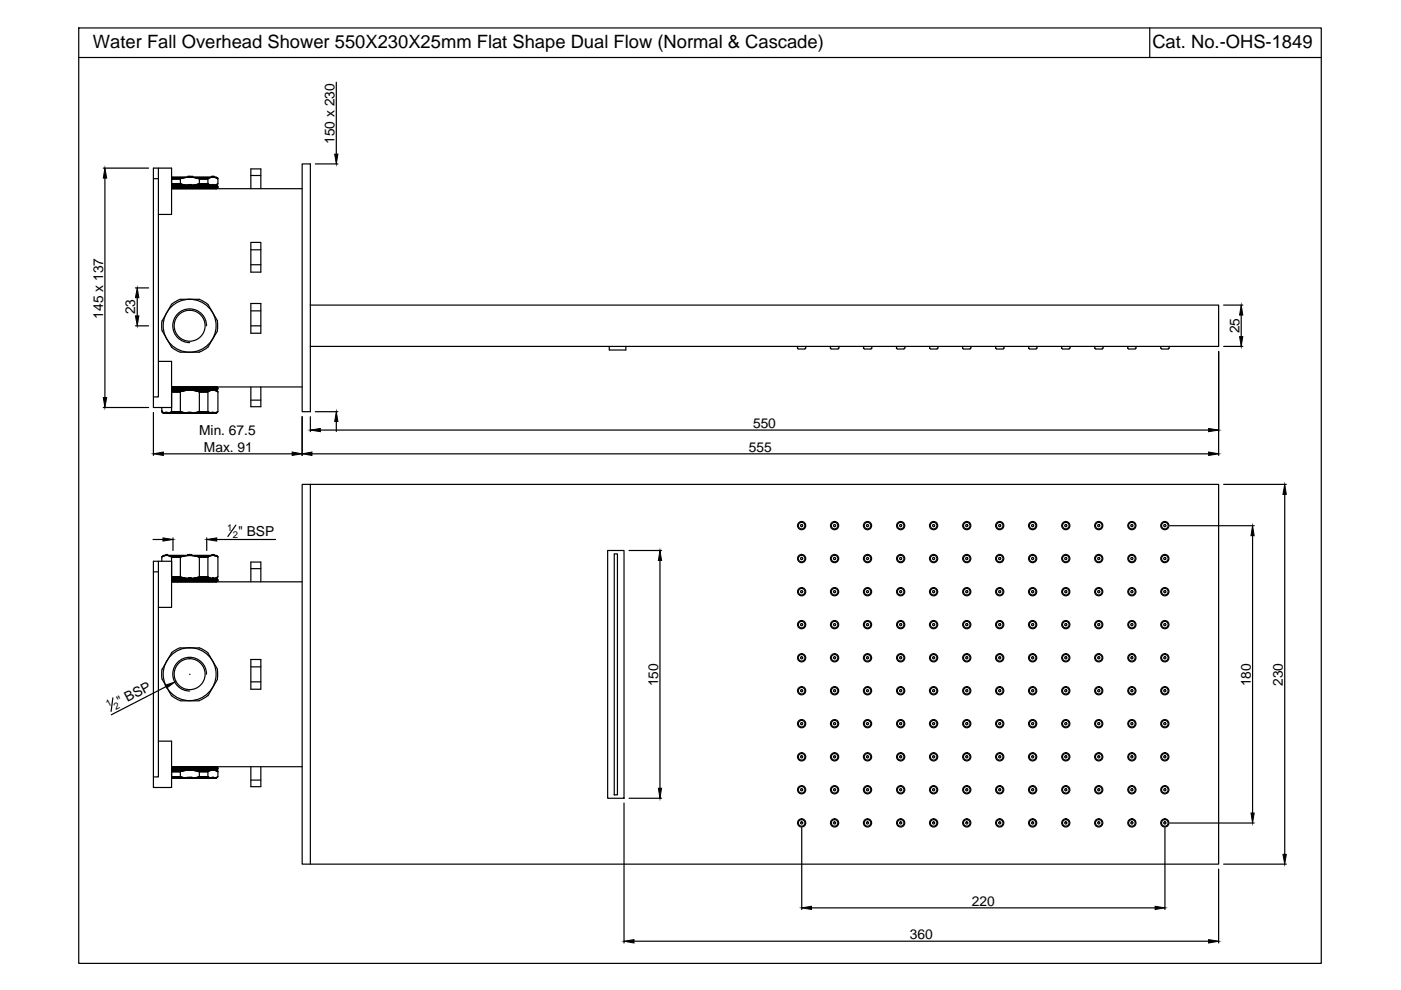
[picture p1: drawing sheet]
<svg xmlns="http://www.w3.org/2000/svg" width="297mm" height="210mm" viewBox="0 0 297 210" stroke-linecap="round" stroke-linejoin="round" font-family="sans-serif">
<defs><g id="words">
<g font-size="3.9">
<text x="19.7" y="10.2">Water Fall Overhead Shower 550X230X25mm Flat Shape Dual Flow (Normal &amp; Cascade)</text>
<text x="244.3" y="10.2">Cat. No.-OHS-1849</text>
</g>
<g font-size="2.9">
<text x="70.9" y="30.5" transform="rotate(-90 70.9 30.5)">150 x 230</text>
<text x="21.9" y="67.6" transform="rotate(-90 21.9 67.6)">145 x 137</text>
<text x="28.7" y="66.7" transform="rotate(-90 28.7 66.7)">23</text>
<text x="262.8" y="70.7" transform="rotate(-90 262.8 70.7)">25</text>
<text x="42.2" y="92.3">Min. 67.5</text>
<text x="43.2" y="95.8">Max. 91</text>
<text x="158.8" y="95.8">555</text>
<text x="159.7" y="90.8">550</text>
<text x="50.5" y="113.6">&quot; BSP</text>
<text x="25.4" y="149.7" transform="rotate(-27 25.4 149.7)">&quot; BSP</text>
<text x="139.5" y="145.5" transform="rotate(-90 139.5 145.5)">150</text>
<text x="265.2" y="145.5" transform="rotate(-90 265.2 145.5)">180</text>
<text x="272" y="145.4" transform="rotate(-90 272 145.4)">230</text>
<text x="206.1" y="192.1">220</text>
<text x="192.9" y="199.2">360</text>
</g>
<g font-size="2">
<text x="48.1" y="112.5">1</text>
<text x="49.4" y="114">2</text>
<text x="22.8" y="149.9" transform="rotate(-27 22.8 149.9)">1</text>
<text x="24.6" y="150.6" transform="rotate(-27 24.6 150.6)">2</text>
</g>
</g></defs>
<!-- layer: 0 -->
<g fill="none" stroke="#000" stroke-width=".25">
<path d="M16.7 5.9h263.4v198.4h-263.4zM16.7 12.2h263.4M71.3 17.4v15.3M243.8 5.9v6.3M21.9 35.6h9.6M22.2 37.8v46.5M32.5 37.9h1.1M33.6 35.6v48.6h-1.1M36.4 37.6h9.5M36.4 38.9h.1M36.5 37.6h-.1M36.5 39l-.1 .1"/>
<path d="M36.5 39.3l-.1 .1 .4-.4-.4 .3h9.5M36.5 37.6l-.1 .1M36.6 37.6l-.2 .2M36.6 39l-.2 .2 .3-.2M36.7 39.3l-.3 .3M36.7 37.6l-.3 .3M36.8 37.6l-.4 .3M36.8 39.3l-.4 .5M36.8 37.6l-.3 .3M36.8 39l-.3 .3M36.9 37.6l-.4 .3M37 39l-.6 .5"/>
<path d="M37 37.9l.4-.3-.3 .3M37 37.6l-.4 .3M37.1 39l-.7 .7M37.1 39.3l-.7 .7h27.7M37.1 37.6l-.4 .3M37.1 37.6l-.3 .3M37.2 39l-.4 .3M37.2 39l-.8 .8 .6-.5M37.2 39.3l-.7 .7M37.2 37.6l-.4 .3M37.3 37.6l-.4 .3M37.3 39l-.4 .3"/>
<path d="M37.4 39l-1 1M37.4 39.3l-.8 .7M37.4 39.3l-.7 .7M37.4 37.9l.4-.3-.3 .3M37.4 39l-.3 .3M37.5 39l-1 1M37.5 37.6l-.4 .3M37.5 37.6l-.3 .3M37.6 37.6l-.4 .3M37.6 39l-.4 .3M37.6 39.3l.4-.3-1 1M37.6 39l-1 1"/>
<path d="M37.6 39.3l-.7 .7M37.7 37.6l-.4 .3M37.8 39.3l-.7 .7M37.8 39l-.4 .3M37.9 39l-1.1 1M37.9 39l-1 1M37.9 37.6l-.4 .3M37.9 37.6l-.3 .3M38 39.3l-.7 .7M38 37.6l-.4 .3M38.1 37.6l-.4 .3M38.1 39l-.4 .3"/>
<path d="M38.2 39l-1.1 1 .8-.7M38.2 39.3l-.8 .7M38.2 37.6l-.4 .3M38.2 37.6l-.3 .3M38.2 39.3l.2-.3-1 1M38.2 39.3l-.7 .7M38.2 38.9l1.1 .3 1.2 .1 1.7-.4M38.2 37.9h-1.8v1.1h1.8M38.2 37.9v1.1M38.2 39l-.3 .3M38.3 37.6l-.4 .3M38.3 39l-1 1"/>
<path d="M38.4 37.6l-.4 .3M38.5 37.6l-.4 .3M38.5 37.6l-.3 .3M38.5 39.1l-.3 .2M38.5 39.1l-.9 .9 .7-.7M38.6 37.8l.3-.2-.2 .2M38.6 39.1l-.9 .9M38.6 39.3l-.7 .7M38.6 37.6l-.4 .3M38.6 37.6l-.3 .3M38.7 39.1l-1 .9M38.7 37.6l-.3 .2"/>
<path d="M38.7 39.1l-.9 .9M38.7 39.3l-.7 .7M38.7 37.6l-.2 .2M38.7 39.3l.1-.1-.9 .8M38.7 39.1l-.2 .2M38.8 39.3l-.7 .7M38.9 39.3l.2-.1-.8 .8M39 39.2l-.9 .8M39 37.6l-.3 .2M39 39.2l-.8 .8 .8-.7M39 37.6l-.2 .1M39.1 37.6l-.2 .1"/>
<path d="M39.1 39.3l-.7 .7M39.1 39.2l-.1 .1M39.2 37.7l.1-.1-.1 .1M39.2 37.6l-.2 .1M39.2 39.3l-.7 .7M39.3 39.3l-.8 .7M39.3 39.3l-.7 .7 .8-.7M39.3 39.2v.1M39.4 37.6h-.1M39.4 37.6h.1M39.4 39.3h-.1M39.5 39.3l-.8 .7"/>
<path d="M39.5 39.3l-.7 .7M39.5 37.6h-.1M39.6 37.6h-.1M39.6 39.3l-.7 .7M39.6 39.3h.1M39.7 39.3h.1M39.7 39.3l-.7 .7M39.8 39.3l-.8 .7M39.8 39.3h-.1M39.8 37.6h.1M39.8 39.3l-.7 .7M39.8 39.3h.1"/>
<path d="M39.9 39.3l-.7 .7M39.9 37.6h.1M39.9 39.3h.1M40 37.6h.1M40 39.3h.1M40 39.3l-.7 .7M40.1 37.6h.1M40.1 39.3l-.8 .7M40.1 39.3h.1M40.1 39.3l-.7 .7M40.2 37.6h.1M40.2 39.3l-.7 .7"/>
<path d="M40.2 39.3h.1M40.2 39.3l-.6 .7M40.3 39.3h.1M40.3 39.3l-.7 .7M40.3 37.6h.1M40.4 39.3l-.7 .7 .7-.7M40.4 39.3h.1M40.4 37.6h.1M40.5 39.3l-.7 .7M40.5 37.6h.1M40.5 39.3h.1M40.6 39.3l-.8 .7"/>
<path d="M40.6 39.3l-.7 .7M40.6 37.6h.1M40.6 39.3h.1M40.7 39.3h.1M40.7 39.3l-.7 .7M40.7 37.6h.1M40.8 39.3h.1M40.9 39.3l-.8 .7 .7-.7M40.9 37.6h.1M41 39.3l-.8 .7M41 37.6h.1M41 39.3l-.7 .7"/>
<path d="M41.1 39.2l-.7 .8M41.1 39.3l-.7 .7M41.1 37.6h-.1M41.2 37.6h-.1M41.2 39.2l-.1 .1M41.2 39.2l-.7 .8M41.2 39.3l-.7 .7M41.3 37.7l.1-.1-.1 .1M41.3 37.6h-.1M41.3 39.2l-.1 .1M41.4 39.2l-.8 .8M41.4 39.3l-.7 .7"/>
<path d="M41.4 39.3l-.7 .7 .8-.7M41.5 39.2l-.2 .1M41.5 37.6l-.1 .1M41.5 39.2l-.1 .1M41.6 37.6l-.1 .1M41.6 39.2l-.1 .1M41.7 37.6l-.2 .1M41.7 37.6v.2M41.8 39.1l-.9 .9M41.8 39.3l-.7 .7M41.8 39.3l-.6 .7 .7-.7M41.9 39.1l-.9 .9"/>
<path d="M42 39.1l-1 .9M42 37.6l-.3 .2M42.1 37.6l-.3 .2M42.1 39l-.3 .3M42.1 37.6l-.2 .2M42.1 39.3l.3-.3-1 1M42.2 39.3l-.7 .7M42.2 37.6l-.3 .2M42.2 37.6l-.2 .2M42.3 37.9h1.8v1.1M42.3 37.9v1.1M42.3 39h1.8"/>
<path d="M42.3 39l-.4 .3M42.3 39l-1 1M42.3 39.3l-.7 .7 .7-.7M42.3 37.6l-.3 .2 .3-.2M42.4 39l-1.1 1M42.4 37.6l-.3 .3M42.5 37.9l.4-.3-.3 .3M42.5 37.6l-.4 .3M42.5 37.6l-.3 .3-1.7-.3h-1.2l-1.1 .3M42.6 39l-1.1 1M42.6 39.3l-.7 .7M42.6 37.6l-.3 .3"/>
<path d="M42.7 39.3l.4-.3-1 1M42.7 39l-1 1M42.7 39.3l-.7 .7M42.8 37.6l-.4 .3M42.8 39l-1 1M42.9 39l-1.1 1M42.9 39.3l-.8 .7M42.9 39l-.3 .3M43 39l-1 1M43 37.6l-.4 .3M43 37.6l-.3 .3M43.1 37.6l-.4 .3"/>
<path d="M43.2 37.6l-.4 .3M43.2 39.3l.3-.3-1.1 1M43.2 37.6l-.3 .3M43.2 39l-.4 .3M43.2 39.3l-.7 .7M43.3 37.9l.4-.3-.3 .3M43.3 39l-1.1 1 .8-.7M43.3 37.6l-.4 .3M43.4 39l-1.1 1M43.4 37.6l-.3 .3M43.5 37.6l-.3 .3M43.6 37.6l-.4 .3"/>
<path d="M43.6 39l-1 1M43.7 39l-1.1 1 .8-.7M43.7 39.3l-.8 .7M43.7 39l-.3 .3M43.8 39l-1 1M43.8 39.3l-.7 .7M43.8 37.6l-.4 .3M43.8 37.6l-.3 .3 .4-.3M44 37.6l-.4 .3M44 39l-.4 .3M44.1 38.9a1.76 1.76 0 0 0 2.1 0M44.1 39l-1.1 1"/>
<path d="M44.1 37.6l-.4 .3M44.1 39l-.9 1M44.2 39l-1 1M44.2 37.6l-.3 .3 .4-.3M44.2 39.1l-.9 .9 .8-.7M44.2 39.3l-.7 .7M44.3 39.1l-.3 .2M44.3 39.1l-.9 .9M44.3 37.6l-.3 .3M44.4 37.6l-.4 .3M44.4 39.2l-.2 .1M44.4 39.2l-.8 .8"/>
<path d="M44.5 39.2l-.9 .8M44.5 39.3l-.8 .7M44.5 37.6l-.4 .3M44.5 37.6l-.2 .2M44.5 39.2l-.8 .8M44.6 39.2l-.8 .8M44.6 39.3l-.7 .7M44.6 37.6l-.2 .1M44.6 37.6h.1M44.6 37.6l-.1 .1M44.6 39.2l-.1 .1M44.7 39.2l-.7 .8"/>
<path d="M44.7 39.3l-.7 .7M44.8 37.6h.1M44.8 39.3l-.7 .7 .7-.7M44.9 39.3l-.7 .7M44.9 37.6h.1M44.9 39.3h.1M44.9 39.3l-.6 .7M45 37.6h.1M45 39.3l-.7 .7M45.1 37.6h.1M45.1 39.3h.1M45.1 39.3l-.7 .7"/>
<path d="M45.2 39.3h.1M45.2 39.3l-.7 .7 .8-.7M45.3 37.6h.1M45.3 39.3h.1M45.3 39.3l-.7 .7M45.4 39.3l-.7 .7M45.4 37.6h.1M45.4 39.3h.1M45.5 39.3l-.7 .7M45.6 39.2v.1M45.7 37.6h-.2M45.7 39.2l-.8 .8"/>
<path d="M45.7 37.6h.1M45.8 39.2l-.9 .8 .7-.7M45.8 39.3l-.7 .7M45.8 37.7h.1M45.8 39.3a.36 .36 0 0 1 .4 .3 .36 .36 0 0 1-.4 .4l.4-.3-.4 .3M45.9 37.6l.3 .3v1.1l-1 1M45.9 37.6l-.2 .1M45.9 39.3l-.7 .7M45.9 37.7h.1M46 37.7l-.1 .1M46 39.3l-.7 .7M46 37.8h.1"/>
<path d="M46 39.1l-.9 .9M46 39.4l-.6 .6M46.1 37.8h.1M46.1 39.5l-.5 .5 .6-.5M46.2 37.9h.1M46.2 39.5l-.5 .5M46.2 37.8l-.1 .1M46.2 37.9a1.76 1.76 0 0 0-2.1 0M46.2 39.6l-.5 .4M46.2 39.8l-.3 .2M53.2 37.2h2.1M66.9 34.8h4.7"/>
<path d="M33.6 45.5h2.8v-9.9h-3.9v50.8h3.9M42.8 40l1.1-1-1 1M45.4 40l.7-.6-.6 .6M53.2 51.4h2.1v6.3h-2.1zM53.2 40v-4.2h2.1v4.2M53.2 56.1h2.1M53.2 53h2.1M28.7 69.1h2.8M28.7 61h2.8M29.1 63.1v3.9M33.6 76.6h2.8v10.7M34.4 68v2.1"/>
<path d="M34.4 70.1l2 3.5 1.8 1.1h4.1l1.8-1.1M43.8 69.1a3.6 3.6 0 0 0-3.6-3.6 3.6 3.6 0 0 0-3.6 3.6 3.6 3.6 0 0 0 3.6 3.5M44.1 64.5l-1.8-1h-4.1l-1.8 1-2 3.5M44.1 64.5l2 3.5M46.1 68v2.1M46.1 70.1l-2 3.5M53.2 64.3h2.1v6.4h-2.1zM53.2 69.1h2.1M53.2 65.9h2.1M65.8 64.7h192.6v8.7h-192.6zM65.8 64.7v-29.9h-1.7v52.5h1.7v-13.9M129.2 73.4v.8h3.5v-.8"/>
<path d="M169.1 73.8l.1 .2M169.1 73.4v.4M169.3 74h1.4M170.8 73.4v.4l-.2 .2M176 73.8l.2 .2M176.1 73.4v.4M176.2 74h1.5M177.9 73.4v.4l-.2 .2M183.1 73.8l.2 .2M183.1 73.4v.4M183.3 74h1.4M184.8 73.4v.4l-.1 .2"/>
<path d="M190 73.8l.2 .2M190.1 73.4v.4M190.3 74h1.4M191.8 73.8l-.2 .2M191.9 73.4v.4M197.1 73.8l.2 .2M197.1 73.4v.4M197.3 74h1.4M198.9 73.4v.4l-.2 .2M204.1 73.8l.2 .2M204.1 73.4v.4M204.3 74h1.4"/>
<path d="M205.8 73.4v.4l-.2 .2M211.1 73.4v.4l.2 .2M211.3 74h1.4M212.9 73.4v.4l-.2 .2M218.1 73.8l.2 .2M218.1 73.4v.4M218.3 74h1.4M219.9 73.4v.4l-.2 .2M225.1 73.8l.1 .2M225.1 73.4v.4M225.3 74h1.4M226.9 73.4l-.3 .6"/>
<path d="M232.1 73.4v.4l.2 .2M232.3 74h1.4M233.9 73.4v.4l-.2 .2M239.1 73.8l.2 .2M239.1 73.4v.4M239.3 74h1.4M240.8 73.4v.4l-.1 .2M246.1 73.4v.4l.2 .2M246.3 74h1.4M247.9 73.4v.4l-.2 .2M258.4 74.5v22.1M259.4 73.4h4.1"/>
<path d="M259.4 64.7h4.1M263.2 66.8v4.6M21.9 86.4h9.6M32.5 87.5v9.1M34.3 87.2a1.76 1.76 0 0 0 2.1 0M34.3 87.3h.1M34.3 86.4v.9M34.4 87.4h.1M34.5 87.4v.1M34.6 87.5v.1M34.6 87.5h-.1M34.6 96.2h27.3"/>
<path d="M34.7 87.5l-.1 .1 .2-.1M34.9 87.5l-.1 .1M34.9 87.6h.1M35 87.6h-.1M35 87.6h.1M35.1 87.6h.1M35.2 87.6h.1M35.3 87.6h.1M35.4 87.6h.1M35.5 87.6h.1M35.6 87.6h.1M35.7 87.6h.1"/>
<path d="M35.9 87.5l-.2 .1M36 87.5l-.1 .1M36.1 87.5l-.2 .1M36.2 87.4l-.2 .2M36.4 82h27.7M36.4 87.3l-.4 .3M36.4 87.3h1.8M36.4 83.1h1.8M36.4 82.4l.4-.4-.4 .5M36.4 82.7l.8-.7-.8 .8M36.5 82h.1M36.5 87.3l-.4 .3"/>
<path d="M36.5 82.7l-.1 .2M36.5 82l-.1 .2M36.6 82.7l-.2 .2M36.6 87.3l-.4 .3M36.6 87.3l-.3 .3M36.6 82l-.2 .3M36.7 82l-.3 .3M36.7 87.3l-.4 .3M36.8 87.3l-.4 .3M36.8 87.3l-.3 .3M36.9 87.3l-.4 .3 .4-.3M36.9 82l-.5 .5"/>
<path d="M36.9 82.7l.7-.7-1.1 1.1M36.9 82l-.5 .6M37 87.3l-.3 .3M37 82l-.6 .6M37.1 82l-.7 .8 9.5-.1M37.1 87.3l-.4 .3M37.2 87.3l-.4 .3M37.3 87.3l-.4 .3M37.3 82l-.8 .7M37.4 82l-1 1.1M37.4 82.7l-.4 .4M37.4 82.7l-.3 .4"/>
<path d="M37.4 87.3l-.4 .3M37.4 87.3l-.3 .3M37.4 82l-.7 .7M37.5 82l-.7 .7M37.5 87.3l-.4 .3M37.6 87.3l-.4 .3M37.6 87.3l-.3 .3M37.7 82l-1.1 1.1M37.7 87.3l-.3 .3 .3-.3M37.7 82l-1 1.1M37.8 82l-1 1.1 1.1-1.1M37.9 87.3l-.4 .3"/>
<path d="M37.9 82.7l.8-.7-1.1 1.1zM37.9 82l-1 1.1M38 82l-1.1 1.1M38 87.3l-.4 .3M38.1 87.3l-.4 .3M38.1 82l-.7 .7M38.1 87.3l-.3 .3 .4-.3M38.2 87.2l1.1 .3 1.2 .1 1.7-.4M38.2 83.1v4.2M38.2 82l-1.1 1.1 .4-.4M38.3 82l-1 1.1M38.3 87.3l-.4 .3"/>
<path d="M38.3 87.3l-.3 .3M38.4 82l-1.1 1.1M38.4 87.3l-.3 .3M38.4 82.7l.6-.7-1.1 1.1M38.4 82.7l-.3 .4M38.4 87.3l-.2 .3M38.4 82l-.7 .7M38.5 82.7l-.4 .4M38.5 82l-1.1 1.1M38.5 87.4l-.3 .2M38.5 82l-1 1.1M38.5 82.7l-.3 .4"/>
<path d="M38.6 87.4l-.3 .2M38.6 87.4l-.2 .2M38.6 87.6l.2-.1-.1 .1M38.7 87.4l-.2 .2M38.7 82l-1 1.1M38.7 87.5l-.1 .1M38.8 82l-1.1 1.1M38.9 82l-1.1 1.1M38.9 82.9l.8-.9-.9 .9M38.9 82l-1 1.1M38.9 87.5l-.2 .1M39 87.5l-.2 .1 .2-.1"/>
<path d="M39 82l-.7 .7M39.1 87.5l-.1 .1M39.1 82.7l-.1 .1M39.2 87.5l-.1 .1M39.2 82l-.7 .7M39.2 82l-1 1.1 1.1-.3 1.2-.1 1.7 .4 1-1.1M39.3 87.5l-.1 .1M39.3 82l-.7 .7M39.3 82l-1 1.1M39.3 82.8l.8-.8-.7 .8M39.3 87.5v.1M39.4 82l-.9 1"/>
<path d="M39.4 87.6h-.1M39.5 82l-1 1M39.5 87.6h-.1M39.6 82l-1 1M39.6 87.6h-.1M39.6 82l-.9 .9M39.6 87.6h.1M39.7 82.7v.1M39.7 87.6h-.1M39.8 87.6h.1M39.8 82.7v.1M39.8 82l-.8 .9"/>
<path d="M39.9 87.6h.1M39.9 82l-.8 .8M39.9 82.7h.1M40 82l-.8 .8M40 82.7h.1M40 87.6h.1M40 82l-.7 .8M40.1 82.7h.1M40.1 87.6h.1M40.2 82.7h.1M40.2 87.6h.1M40.2 82l-.7 .7"/>
<path d="M40.3 82.7h.1M40.3 82l-.7 .7M40.3 87.6h.1M40.4 82l-.8 .8M40.4 82.7h.1M40.4 82l-.7 .7M40.4 87.6h.1M40.4 82.7l.8-.7-.7 .7M40.5 87.6h.1M40.5 82l-.7 .7M40.5 82l-.7 .8M40.6 82.7h.1"/>
<path d="M40.6 87.6h.1M40.6 82l-.7 .7M40.7 82l-.8 .7M40.7 87.6h.1M40.7 82l-.7 .7M40.7 82.7v.1M40.8 82l-.7 .7M40.8 87.6h-.1M40.8 87.6h.1M40.9 82.7v.1M40.9 82.7l.7-.7-.7 .8M40.9 82l-.7 .7"/>
<path d="M40.9 87.6h.1M41 82l-.7 .7M41 87.6h.1M41.1 82l-.7 .7M41.1 87.6h-.1M41.2 87.5l-.1 .1M41.2 87.5v.1M41.3 82l-.7 .7M41.3 82l-.7 .8M41.3 87.5l-.1 .1M41.4 87.5l-.1 .1M41.4 82l-.7 .7"/>
<path d="M41.5 82l-.8 .7M41.5 82l-.7 .8M41.5 82.7v.1M41.6 87.5l-.2 .1M41.7 87.5l-.2 .1M41.7 82l-.7 .7M41.8 82l-.8 .8M41.8 82.9l.8-.9-.8 .9M41.8 87.5l-.3 .1M41.8 82l-.7 .8M41.8 87.4l-.2 .2M41.9 82l-.8 .8"/>
<path d="M41.9 87.4l-.2 .2M42 82l-.8 .8M42.1 83l1-1-1 1M42.1 87.3l-.3 .3M42.1 82l-.7 .7M42.1 82l-.8 .8M42.2 87.3l-.4 .3M42.3 83.1h1.8v4.2M42.3 83.1v4.2M42.3 82l-.9 .8M42.3 87.3l-.4 .3M42.3 87.3h1.8"/>
<path d="M42.3 82l-.8 .8M42.3 87.6l.3-.3-.3 .3M42.3 87.3l-.3 .3M42.4 82l-.9 .9M42.4 87.3l-.3 .3M42.4 82l-.8 .9 .9-.9M42.5 87.3l-.4 .3M42.5 87.3l-.3 .3M42.6 82l-.9 .9M42.6 87.3l-.4 .3M42.8 87.3l-.4 .3 .4-.3M42.8 82l-.7 .7"/>
<path d="M42.8 82l-.9 1M42.9 82l-.7 .7M42.9 82l-.9 1M42.9 87.3l-.3 .3M43 82l-.9 1M43 87.3l-.4 .3M43.1 87.3l-.4 .3M43.1 82.7l.8-.7-.7 .7M43.2 82.7l-.4 .4M43.2 87.3l-.4 .3M43.2 82l-1 1.1M43.2 87.3l-.3 .3 .4-.3-.3 .3"/>
<path d="M43.3 82l-1 1.1M43.4 82l-.7 .7M43.4 87.3l-.4 .3M43.4 82l-1.1 1.1M43.4 83.1l1.1-1.1-1 1.1M43.4 87.3l-.3 .3M43.5 82l-1.1 1.1M43.5 82.7l-.3 .4M43.5 87.3l-.3 .3M43.6 82l-1.1 1.1M43.6 82l-1 1.1M43.6 87.3l-.4 .3"/>
<path d="M43.7 82l-1.1 1.1 1.1-1.1M43.7 87.3l-.3 .3M43.8 87.6l.4-.3-.3 .3M43.8 87.3l-.4 .3M43.9 87.3l-.4 .3M44 82.7l-.4 .4M44 87.3l-.4 .3M44 82l-1.1 1.1M44 87.3l-.3 .3 .4-.3M44 82l-1 1.1M44.1 87.2a1.76 1.76 0 0 0 2.1 0M44.1 87.6l.2-.2-.1 .2"/>
<path d="M44.1 82l-1 1.1M44.1 87.3l-.3 .3M44.2 82l-.7 .7M44.2 87.4l-.2 .2M44.3 87.4l-.3 .2M44.3 82l-.8 .7M44.3 82l-1.1 1.1M44.3 82.7l.6-.7-1.1 1.1M44.3 82.7l-.3 .4M44.4 82l-1.1 1.1M44.4 87.5l-.2 .1M44.4 82l-1 1.1"/>
<path d="M44.4 87.5l-.1 .1 .2-.1M44.5 87.5l-.1 .1M44.5 87.5v.1M44.6 87.5l-.1 .1M44.6 87.5v.1M44.7 82l-1.1 1.1M44.7 82l-1 1.1M44.7 82.7l-.1 .1M44.8 82.7l-.1 .1M44.8 82l-1.1 1.1M44.8 87.6h-.2M44.8 82l-.6 .7"/>
<path d="M44.8 87.6h.1M44.9 87.6h.1M44.9 82.7v.1M45 82.7h.1M45 87.6h.1M45.1 82l-.8 .7M45.1 82.7h.1M45.1 87.6h.1M45.1 82l-1.1 1.1M45.2 82l-1 1M45.2 82.7h.1M45.2 82l-.9 .9"/>
<path d="M45.3 82.7h.1M45.3 87.6h.1M45.3 82l-.8 .9M45.4 82l-.9 .8M45.4 87.6h.1M45.4 82.7v.1M45.4 82l-.7 .7M45.5 87.6h-.1M45.5 82l-.7 .7M45.5 82l-.7 .8M45.6 87.6h-.1M45.6 82l-.7 .7"/>
<path d="M45.6 87.5v.1M45.6 82l-.6 .7M45.7 87.5l-.1 .1M45.7 82l-.7 .7M45.8 82l-.7 .7M45.8 82a.36 .36 0 0 1 .4 .4 .36 .36 0 0 1-.4 .3M45.9 82.7l.3 .4v4.2l-.3 .3h-11.3l-.3-.3M45.9 82.8h-.1h.1M45.9 87.5l-.2 .1M45.9 82l-.8 .7M45.9 82.8v.1M45.9 82l-.7 .7"/>
<path d="M46 82.9h-.1M46 82.9h.1M46 82.1l-.6 .6M46.1 83h.1M46.1 82.1l-.7 .7M46.1 82.9l-.1 .1M46.1 82.1l-.6 .7M46.1 87.3l-.3 .3 .1-.2M46.2 82.2l-.6 .6M46.2 82.3l-.6 .5M46.2 83v.1M46.2 83.1h.1"/>
<path d="M46.2 82.5l-.2 .2M46.2 83.1a1.76 1.76 0 0 0-2.1 0M46.2 82.3l-.5 .5M46.2 82.4l-.5 .4M46.2 82.4l-.3 .3M53.2 82v4.2h2.1v-4.2M53.2 84.8h2.1M64.1 88.3v8.3M65.8 88.3v3.2M66.1 96.2h190.2M66.9 87.3h4.7M67.9 91.2h188.4"/>
<path d="M71.3 89.4v2.1M32.4 114.4h2.2M33.6 119v45.7h-1.1M34.3 118.1v.9M34.7 117.8l-.3 .3M34.8 117.9h.1M34.8 117.8l-.2 .1M35 117.8h-.1M35 117.8h.1M35.1 117.8h.1M35.2 117.8h.1M35.3 117.8h.1"/>
<path d="M35.4 117.8h.1M35.5 117.8h.1M35.6 117.8h.1M35.7 117.8h-.1M35.8 117.8h-.1M35.8 117.8h.1M35.8 117.9h.1M36 117.8l-.1 .1M36.1 117.8l-.1 .1M36.2 117.8l-.2 .1M36.2 117.8l-.1 .1M36.3 118l.2-.2-.2 .3"/>
<path d="M36.3 117.8l-.2 .1M36.3 117.8l-.1 .2 .2-.2M36.4 118.1v4.2M36.4 118.1h1.8M36.4 118.1a1.76 1.76 0 0 0-2.1 0M36.5 117.8l-.3 .2M36.6 117.8l-.3 .3M36.7 114v2.7M36.8 117.8l-.4 .3M36.8 117.8l-.3 .3M36.9 117.8l-.4 .3 .5-.3-.3 .3M37.1 117.8l-.4 .3"/>
<path d="M37.1 117.8l-.3 .3M37.2 117.8l-.4 .3M37.3 117.8l-.4 .3M37.4 117.8l-.4 .3M37.4 117.8l-.3 .3M37.5 117.8l-.3 .3M37.6 117.8l-.4 .3M37.6 117.8l-.3 .3M37.7 117.8l-.3 .3 .4-.3-.3 .3M37.9 117.8l-.4 .3M37.9 117.8l-.3 .3M38 117.8l-.4 .3"/>
<path d="M38.1 117.8l-.4 .3M38.2 117.8l-.4 .3M38.2 118.1v4.2M38.2 117.8l-.3 .3M38.3 117.8l-.3 .3 .4-.3M38.5 117.8l-.4 .3M38.6 117.8l-.4 .3M38.6 117.8l-.3 .3M38.7 118l.1-.2-.2 .2M38.7 117.8l-.3 .3M38.7 117.8l-.2 .2M39 117.8l-.3 .1"/>
<path d="M39 117.8l-.2 .1M39 117.8l-.1 .1M39.1 117.8l-.1 .1M39.1 117.9h.1M39.2 117.8l-.1 .1M39.4 117.8l-.1 .1M39.4 117.8h.1M39.5 117.8h-.1M39.6 117.8h-.1M39.8 117.8h-.2M39.8 117.8h.1M39.9 117.8h.1"/>
<path d="M40 117.8h.1M40.1 117.8h.1M40.2 117.8h.1M40.3 117.8h.1M40.4 117.8h.1M40.5 117.8h.1M40.6 117.8h.1M40.7 117.8h.1M40.9 117.8h-.1M40.9 117.8h.1M41 117.8h.1M41.1 117.8h-.1"/>
<path d="M41.2 117.8h-.1M41.2 117.8v.1l.1-.1M41.2 117.9h.1M41.5 117.8l-.1 .1M41.6 117.8l-.1 .1M41.7 117.8l-.2 .1M41.7 117.8l-.1 .1 .2-.1M41.9 117.8l-.2 .1M42 117.8l-.2 .2M42.1 117.8l-.3 .2M42.2 118.1l-1.1-.3h-1.2l-1.7 .3M42.3 118.1v4.2"/>
<path d="M42.3 118.1h1.8M42.4 117.8l-.5 .2M42.5 117.8l-.4 .3M42.5 117.8l-.3 .3M42.6 117.8l-.3 .3M42.7 117.8l-.4 .3M42.8 117.8l-.4 .3 .5-.3-.3 .3M42.9 118.1l.4-.3-.3 .3M43 117.8l-.4 .3M43.1 117.8l-.4 .3M43.2 117.8l-.4 .3M43.3 118.1l.4-.3-.3 .3"/>
<path d="M43.4 117.8l-.3 .3 .3-.3M43.5 117.8l-.3 .3M43.6 117.8l-.4 .3M43.7 118.1l.4-.3-.3 .3M43.8 117.8l-.4 .3M43.8 114v2.7M43.9 117.8l-.4 .3M44 117.8l-.4 .3M44 117.8l-.3 .3M44.1 118.1v4.2h-1.8M44.3 117.8l-.4 .3M44.3 117.8l-.3 .3"/>
<path d="M44.4 117.8l-.3 .3a1.76 1.76 0 0 1 2.1 0M44.5 117.8l-.4 .3M44.5 117.8l-.2 .2M44.6 117.8l-.2 .1M44.7 117.8l-.1 .1M44.8 117.8h.1M44.9 117.8h.1M45 117.8h.1M45.1 117.8h.1M45.3 117.8h.1M45.4 117.8h.1M45.5 117.8h.1"/>
<path d="M45.6 117.8h-.1M45.7 117.8l-.1 .1M45.8 117.8l-.1 .1M45.9 117.8h-11.3l-.3 .3M45.9 117.8l.3 .3v4.2l-.3 .4M45.9 117.8l-.1 .1 .1-.1M45.9 117.9h.1M45.9 114.4h12.5M46 117.9h-.1M46 118h.1M46 117.9v.1M46.1 118l.1 .1"/>
<path d="M46.2 118.1h.1M50 111.3l-1.7 2.4M65.8 102.7h192.6v80.5h-192.6zM65.8 102.7h-1.7v80.5h1.7M128.8 116.7h3.5v52.5h-3.5zM130.2 117.4h.7v51.1h-.7zM133.4 116.7h6.9M139.9 118.8v48.3M248 111.5h17.9M259.4 102.7h13.3M265.6 113.6v58.8M272.4 104.8v76.3"/>
<path d="M32.5 121.2h1.1M33.6 128.8h2.8v-9.8h-3.9v48h3.9v-9.9h-2.8M36.4 138.4l-2 3.5M36.4 122.7h9.5M36.4 122.3h1.8M36.4 122.3h.1M36.5 122.3l-.1 .1M36.5 123.4l1.1-1.1-1.1 1.1M36.5 122.3l-.1 .2M36.6 122.3l-.2 .3M36.6 122.7l-.2 .2M36.7 122.3l-.3 .3"/>
<path d="M36.8 122.3l-.4 .4zM36.8 122.7l-.4 .3M36.8 122.3l-.4 .5M37 122.3l-.6 .6M37.1 122.3l-.7 .7M37.2 122.3l-.8 .8 .8-.8M37.3 122.3l-.9 .9M37.4 122.3l-1 1M37.4 122.3l-1 1.1h27.7M37.4 123.4l1-1-.9 1M37.5 122.3l-1.1 1.1M37.7 122.3l-1.1 1.1"/>
<path d="M37.7 122.7l-.8 .7M37.7 122.3l-1 1.1M37.8 122.3l-1 1.1 1.1-1.1M37.9 122.3l-1 1.1M37.9 122.7l-.7 .7M38 122.3l-.4 .4M38.1 122.3l-1 1.1M38.2 122.3l-1.1 1.1M38.2 137.3l-1.8 1.1M38.2 122.3l1.1 .3h1.2l1.7-.3M38.2 137.4h4.1M38.2 122.3l-1 1.1"/>
<path d="M38.2 123.4l.8-.8-.7 .8M38.3 122.3l-1 1.1M38.4 122.4l-1 1M38.5 122.4l-.9 1 .9-1M38.5 123.4l.8-.8-.8 .8M38.6 122.4l-.9 1M38.6 122.7l-.7 .7M38.7 122.5l-1 .9M38.7 122.5l-.9 .9M38.7 123.4l.8-.8-.7 .8M38.7 122.5l-.8 .9M38.8 122.5l-.8 .9 .9-.9"/>
<path d="M39 122.5l-.9 .9M39 122.6l-.8 .8M39.2 122.6l-.8 .8M39.4 122.6l-.7 .8M39.6 122.6l-.8 .8M39.6 122.6l-.7 .8M39.7 122.6l-.7 .8M39.8 122.6l-.8 .8 .8-.8M39.8 122.6l-.6 .8M39.9 122.7h.1M39.9 122.7l-.7 .7M40 122.7h.1"/>
<path d="M40 122.7l-.7 .7M40.1 122.7h.1M40.1 122.7l-.8 .7M40.1 122.7l-.7 .7M40.1 122.7l-.6 .7 .7-.7M40.2 122.7h.1M40.3 122.7h.1M40.3 122.7l-.7 .7M40.4 122.7h.1M40.4 122.7l-.8 .7M40.4 122.7l-.7 .7M40.5 122.7h.1"/>
<path d="M40.5 122.7l-.7 .7M40.6 122.6l-.7 .8M40.7 122.6l-.7 .8M40.7 122.7l-.7 .7M40.7 122.6v.1M40.8 122.6v.1M40.9 122.6l-.8 .8 .7-.7M41 122.6l-.8 .8M41 122.6l-.7 .8M41.1 122.6l-.8 .8M41.2 122.6l-.8 .8M41.2 122.7l-.8 .7"/>
<path d="M41.3 122.6l-.8 .8 .9-.8M41.5 122.6l-.8 .8M41.5 122.5l-.8 .9M41.6 122.5l-.8 .9M41.7 122.5l-.9 .9M41.8 122.5l-.9 .9M41.8 122.7l-.7 .7M41.9 122.4l-.2 .3M42 122.4l-1 1M42.1 122.4l-.3 .3M42.1 122.3l-.3 .4M42.2 137.3l1.9 1.1"/>
<path d="M42.2 122.7l-.7 .7M42.3 122.3l-1.1 1.1M42.4 122.3l-1.1 1.1M42.4 122.3l-1 1.1M42.4 123.4l1.1-1.1-1 1.1M42.5 122.3l-1 1.1M42.6 122.3l-.4 .4M42.6 122.3l-.3 .4M42.6 122.7l-.7 .7M42.7 122.3l-1.1 1.1 .7-.7M42.7 122.3l-1 1.1M42.8 122.3l-1 1.1"/>
<path d="M42.8 123.4l1.1-1.1-1 1.1M42.9 122.3l-1.1 1.1M43 122.3l-.4 .4M43.1 122.3l-1.1 1.1zM43.1 123.4l1-1.1zM43.1 122.7l-.7 .7M43.2 122.3l-1.1 1.1M43.2 122.3l-1 1.1M43.3 122.7l-.7 .7M43.3 122.3l-1 1.1M43.4 122.3l-1.1 1.1M43.6 122.3l-.3 .4"/>
<path d="M43.7 122.3l-.4 .4M43.7 123.4l.8-.8-.8 .8M43.7 122.3l-1 1.1 .6-.7M43.8 122.3l-1.1 1.1M44 122.3l-1.1 1.1M44.1 138.4l2 3.5M44.2 122.4l-1 1M44.3 122.4l-1 1M44.3 122.7l-.8 .7M44.3 122.4l-.9 1M44.3 122.5l-.9 .9M44.4 122.5l-.2 .2"/>
<path d="M44.5 122.5l-.9 .9M44.6 122.6l-.8 .8M44.6 122.6l-.7 .8 .8-.8M44.7 122.6l-.7 .8M44.8 122.7l-.8 .7M44.8 122.6l-.7 .8M44.9 122.6l-.7 .8M44.9 122.6l-.6 .8M45 122.7h.1M45 122.7l-.7 .7 .8-.7M45.1 122.7h.1M45.1 122.7l-.7 .7"/>
<path d="M45.2 122.7h.1M45.2 122.7l-.7 .7M45.3 122.7h.1M45.3 122.7l-.7 .7M45.4 122.6l-.7 .8M45.5 122.6l-.7 .8M45.6 122.6l-.8 .8M45.8 122.6l-.9 .8 .8-.8M45.8 122.6a.36 .36 0 0 1 .4 .4 .36 .36 0 0 1-.4 .4l.4-.4M45.9 122.7l-.8 .7M45.9 122.5l-.8 .9M45.9 122.7l-.7 .7"/>
<path d="M46 122.7l-.6 .7M46.1 122.4l-1 1M46.1 122.8l-.6 .6M46.2 122.8l-.6 .6M46.2 122.9l-.5 .5M46.2 123.2l-.2 .1M46.2 122.3a1.76 1.76 0 0 1-2.1 0l-1.1 1.1M46.2 123l-.4 .4M46.2 123.1l-.3 .3M53.2 139.8h2.1v6.3h-2.1zM53.2 123.4v-4.2h2.1v4.2M53.2 120.6h2.1"/>
<path d="M23.9 148l-.3 2.8M34.4 141.9v2.1M34.4 144l2 3.5M35.2 145.6l-11.6 6M36.4 147.5l1.8 1M38.2 148.6h4.1M40.3 143h-.1M43.8 142.9a3.6 3.6 0 0 0-3.6-3.5 3.6 3.6 0 0 0-3.6 3.5 3.6 3.6 0 0 0 3.6 3.6M44.1 147.5l-1.9 1M46.1 141.9v2.1M46.1 144l-2 3.5M53.2 144.6h2.1"/>
<path d="M53.2 141.4h2.1M36.4 162.6h27.7M36.4 163.6h1.8M36.4 163.6h.1M36.4 164.7h1.8M36.5 162.6h-.1M36.5 164.7h-.1M36.5 162.6l-.1 .1M36.5 163.3l.6-.7-.7 .8M36.5 164.7l-.1 .1M36.6 162.6l-.2 .2M36.6 164.7l-.2 .1"/>
<path d="M36.6 164.7l-.2 .2 .3-.2M36.7 162.6l-.3 .3M36.7 163.3l-.3 .3M36.8 162.6l-.4 .3M36.8 165l.3-.3-.3 .3M36.8 164.7l-.4 .3M36.9 162.6l-.5 .5M36.9 164.7l-.4 .3M36.9 163.3l-.4 .3M37 162.6l-.6 .6M37 164.7l-.4 .3M37.1 164.7l-.4 .3"/>
<path d="M37.1 162.6l-.7 .7h9.5M37.1 163.3l-.3 .3 1-1-1.1 1M37.3 162.6l-.9 .8 .2-.1M37.3 164.7l-.4 .3M37.3 162.6l-.7 .7M37.3 164.7l-.3 .3 .4-.3M37.4 162.6l-1 1M37.4 163.3l-.3 .3M37.4 162.6l-.6 .7M37.4 164.7l-.3 .3M37.5 164.7l-.4 .3M37.5 162.6l-1 1"/>
<path d="M37.6 162.6l-.7 .7M37.6 163.3l.6-.7-1.1 1M37.6 164.7l-.4 .3M37.6 162.6l-1 1M37.7 162.6l-.7 .7M37.7 164.7l-.3 .3 .3-.3M37.8 164.7l-.4 .3M37.9 164.7l-.4 .3M37.9 163.3l-.3 .3 .4-.3M37.9 162.6l-1 1M37.9 164.7l-.3 .3M38 162.6l-1.1 1"/>
<path d="M38 164.7l-.4 .3M38.1 162.6l-1.1 1M38.1 164.7l-.4 .3M38.1 162.6l-.7 .7M38.1 164.7l-.3 .3 .4-.3M38.2 164.7l1.1 .3h1.2l1.7-.3M38.2 163.6v1.1M38.3 164.7l-.4 .3M38.3 162.6l-1 1M38.3 163.6l1-1-1.1 1M38.3 164.7l-.3 .3M38.4 162.6l-.7 .7"/>
<path d="M38.4 164.7l-.3 .3M38.4 165l.2-.2-.1 .2M38.5 162.6l-1.1 1M38.5 163.3l-.4 .3M38.5 164.8l-.3 .2M38.6 162.6l-1.1 1M38.6 163.3l-.4 .3M38.6 164.8l-.3 .2M38.6 162.6l-.7 .7M38.7 164.8l-.2 .2M38.7 162.6l-1 1M38.8 162.6l-1.1 1"/>
<path d="M38.8 164.8l-.2 .2M38.9 162.6l-1.1 1M38.9 164.8l-.2 .2M38.9 162.6l-.7 .7M38.9 164.9l-.2 .1M39 164.9l-.2 .1 .2-.1M39 162.6l-1.1 1M39 163.3l-.1 .1M39 162.6l-.6 .7M39 163.3l.7-.7-.9 .8M39 164.9v.1M39.1 163.3l-.2 .1"/>
<path d="M39.1 162.6l-1 1M39.1 163.3l-.1 .1M39.2 162.6l-.7 .7M39.2 164.9l-.2 .1M39.2 164.9l-.1 .1M39.3 164.9l-.1 .1M39.3 165h.1M39.4 162.6l-1 1M39.4 163.3l-.1 .1M39.4 162.6l-.7 .7M39.4 165h.1M39.5 163.3h-.1"/>
<path d="M39.5 165h-.1M39.5 162.6l-1 .9M39.5 163.3h.1M39.6 162.6l-1 .9M39.6 165h-.1M39.6 165h.1M39.6 162.6l-.9 .9M39.6 163.3h.1M39.7 163.3l.6-.7-.7 .7M39.7 163.3h.1M39.8 165h.1M39.8 163.3h.1"/>
<path d="M39.8 162.6l-.7 .7M39.8 162.6l-.6 .7M39.9 163.3h.1M39.9 165h.1M39.9 162.6l-.8 .8M40 162.6l-.8 .8M40 163.3l.7-.7-.6 .7M40 163.3h.1M40.1 163.3h.1M40.1 165h.1M40.1 162.6l-.8 .8M40.1 162.6l-.7 .7"/>
<path d="M40.2 163.3h.1M40.2 165h.1M40.2 162.6l-.7 .7M40.2 162.6l-.6 .7M40.3 163.3h.1M40.3 165h.1M40.4 163.3h.1M40.4 162.6l-.7 .7M40.4 165h.1M40.5 162.6l-.7 .7M40.5 165h.1M40.6 163.3h.1"/>
<path d="M40.6 165h.1M40.6 162.6l-.7 .7M40.7 162.6l-.7 .7M40.7 163.3h.1M40.7 165h.1M40.9 162.6l-.8 .7M40.9 163.3h.1M40.9 162.6l-.7 .7M40.9 165h.1M41 165h-.1M41 162.6l-.7 .7M41 163.3h.1"/>
<path d="M41 162.6l-.6 .7M41 165h.1M41.1 162.6l-.7 .7M41.1 165h-.1M41.2 162.6l-.7 .7M41.2 163.3l.6-.7-.8 .7M41.2 165h-.1M41.2 164.9v.1M41.3 162.6l-.8 .7M41.3 162.6l-.6 .7M41.3 164.9l-.1 .1M41.4 162.6l-.7 .7"/>
<path d="M41.4 164.9l-.1 .1M41.5 162.6l-.7 .7M41.5 164.9l-.1 .1 .2-.1M41.5 163.3v.1M41.6 162.6l-.7 .7M41.6 163.3l.6-.7-.8 .8M41.6 164.8l-.1 .2M41.7 162.6l-.8 .7M41.7 163.3l-.2 .1M41.7 162.6l-.7 .7M41.7 164.8l-.2 .2M41.8 164.8l-.2 .2"/>
<path d="M41.9 163.5l1-.9-1 .9M41.9 163.3l-.2 .1M41.9 164.8l-.2 .2M41.9 162.6l-.8 .8M42 162.6l-.7 .7M42 164.8l-.3 .2M42.1 162.6l-.9 .8M42.1 162.6l-.8 .8M42.1 164.7l-.3 .3 .4-.3M42.1 162.6l-.6 .7M42.2 163.6l-1.1-.3h-1.2l-1.7 .3M42.3 164.7l-.4 .3"/>
<path d="M42.3 164.7h1.8M42.3 163.6h1.8v1.1M42.3 163.6v1.1M42.3 164.7l-.3 .3M42.3 165l.3-.3-.3 .3M42.3 162.6l-.8 .8M42.3 163.3l-.2 .3M42.4 162.6l-.7 .7M42.4 164.7l-.3 .3M42.5 162.6l-.9 .8M42.5 163.3l-.3 .3M42.5 162.6l-.7 .7"/>
<path d="M42.6 164.7l-.4 .3M42.6 162.6l-.8 .8M42.6 162.6l-.6 .7M42.6 163.3l.7-.7-1.1 1M42.7 163.3l-.4 .3M42.7 162.6l-.9 .9 .3-.2M42.7 165l.4-.3-.3 .3M42.7 163.3l-.3 .3M42.8 162.6l-.7 .7M42.8 164.7l-.4 .3M42.8 164.7l-.3 .3M42.9 164.7l-.4 .3"/>
<path d="M42.9 162.6l-.6 .7M42.9 164.7l-.3 .3M42.9 163.3l-.3 .3M43 162.6l-1 .9M43 164.7l-.4 .3M43.1 162.6l-.7 .7M43.2 162.6l-1.1 1M43.2 163.3l-.4 .3M43.2 162.6l-.7 .7M43.2 164.7l-.3 .3M43.3 164.7l-.3 .3M43.4 164.7l-.4 .3"/>
<path d="M43.4 162.6l-.7 .7M43.4 163.3l-.3 .3 .4-.3M43.4 162.6l-.6 .7M43.4 163.3l.7-.7-1.1 1M43.4 164.7l-.3 .3M43.5 164.7l-.3 .3M43.5 162.6l-1.1 1M43.5 163.3l-.3 .3M43.6 162.6l-1.1 1M43.6 164.7l-.4 .3M43.6 164.7l-.3 .3 .4-.3M43.6 163.3l-.4 .3"/>
<path d="M43.7 162.6l-1.1 1 .4-.3M43.7 162.6l-.6 .7M43.7 164.7l-.3 .3M43.8 162.6l-1 1M43.8 163.3l-.3 .3M43.8 164.7l-.4 .3M43.9 162.6l-.7 .7M43.9 163.3l.6-.7-1.1 1M43.9 164.7l-.4 .3M44 162.6l-1.1 1M44 162.6l-.7 .7M44.1 164.7l-.3 .3"/>
<path d="M44.2 162.6l-.7 .7M44.2 164.8l-.3 .2M44.2 163.3l-.3 .3 .4-.3M44.3 162.6l-.7 .7M44.3 164.8l-.3 .2M44.3 164.8l-.2 .2 .2-.2M44.3 162.6l-1 1M44.4 162.6l-.7 .7M44.4 164.8l-.2 .2M44.4 165h.1M44.4 163.3l-.3 .3a1.76 1.76 0 0 1 2.1 0M44.4 164.9l-.1 .1"/>
<path d="M44.5 162.6l-1.1 1M44.5 164.9l-.2 .1M44.5 163.3l.6-.7-.9 1M44.6 164.9l-.1 .1M44.6 162.6l-1 1M44.7 162.6l-.7 .7M44.7 165h-.1M44.8 162.6l-1.1 1M44.8 163.3h-.1M44.8 165h-.1M44.9 163.3h.1M44.9 165h.1"/>
<path d="M44.9 162.6l-1.1 1M44.9 162.6l-.6 .7M44.9 163.3l.7-.7-.8 .7M45 163.3h.1M45 165h.1M45 162.6l-1 1M45.1 165h.1M45.1 162.6l-.7 .7M45.1 163.3h.1M45.2 163.3l.6-.7a.36 .36 0 0 1 .4 .3 .36 .36 0 0 1-.4 .4M45.2 163.3h.1M45.3 163.3h.1"/>
<path d="M45.3 165h.1M45.3 162.6l-1 .9M45.3 162.6l-.8 .8M45.3 163.3l.7-.7-.6 .7M45.4 162.6l-.7 .7M45.4 163.3h.1M45.4 165h.1M45.4 162.6l-.8 .8M45.5 162.6l-.7 .7M45.6 165h-.1M45.7 162.6l-.7 .7M45.7 163.3l-.1 .1"/>
<path d="M45.7 162.6l-.6 .7M45.7 163.3l.5-.5-.5 .6M45.7 164.9l-.1 .1M45.8 162.6l-.7 .7M45.8 164.9l-.1 .1M45.9 163.3l.3 .3v1.1l-.3 .3h-9.5M45.9 162.6l-.7 .7M45.9 163.4h.1M45.9 164.8l-.2 .2M46 163.4l-.1 .1M46 163.4v.1M46.1 163.5h.1"/>
<path d="M46.1 163.5h-.1M46.1 164.8l-.3 .2M46.1 162.7l-.6 .6M46.1 163.5v.1M46.2 163.6h.1M46.2 162.7l-.7 .6M46.2 162.8l-.6 .5M46.2 163.1l-.2 .1M46.2 164.7a1.76 1.76 0 0 1-2.1 0l-.4 .3M46.2 162.9l-.4 .5 .1-.1M53.2 162.6v4.2h2.1v-4.2M53.2 165.4h2.1"/>
<path d="M132.3 170.3v29.6M133.4 169.2h6.9M170 175.5v17.3M247 175.5v17.3M248 174.5h17.9M134.4 199.6h121.9M172.1 192.5h72.8M258.4 184.3v15.6M259.4 183.2h13.3"/>
<circle cx="40.2" cy="69.1" r="5.6"/>
<circle cx="40.2" cy="69.1" r="3.3"/>
<circle cx="170" cy="111.4" r=".87"/>
<circle cx="170" cy="118.4" r=".87"/>
<circle cx="170" cy="118.4" r=".7"/>
<circle cx="170" cy="111.4" r=".7"/>
<circle cx="170" cy="111.4" r=".23"/>
<circle cx="170" cy="118.4" r=".23"/>
<circle cx="176.9" cy="118.4" r=".87"/>
<circle cx="176.9" cy="111.4" r=".87"/>
<circle cx="176.9" cy="118.4" r=".7"/>
<circle cx="176.9" cy="111.4" r=".7"/>
<circle cx="176.9" cy="111.4" r=".23"/>
<circle cx="176.9" cy="118.4" r=".23"/>
<circle cx="183.9" cy="118.4" r=".87"/>
<circle cx="183.9" cy="111.4" r=".87"/>
<circle cx="183.9" cy="118.4" r=".7"/>
<circle cx="183.9" cy="111.4" r=".7"/>
<circle cx="183.9" cy="111.4" r=".23"/>
<circle cx="183.9" cy="118.4" r=".23"/>
<circle cx="191" cy="118.4" r=".87"/>
<circle cx="191" cy="111.4" r=".87"/>
<circle cx="191" cy="118.4" r=".7"/>
<circle cx="191" cy="111.4" r=".7"/>
<circle cx="191" cy="111.4" r=".23"/>
<circle cx="191" cy="118.4" r=".23"/>
<circle cx="197.9" cy="111.4" r=".87"/>
<circle cx="197.9" cy="118.4" r=".87"/>
<circle cx="197.9" cy="118.4" r=".7"/>
<circle cx="197.9" cy="111.4" r=".7"/>
<circle cx="197.9" cy="118.4" r=".23"/>
<circle cx="197.9" cy="111.4" r=".23"/>
<circle cx="205" cy="111.4" r=".87"/>
<circle cx="205" cy="118.4" r=".87"/>
<circle cx="205" cy="118.4" r=".7"/>
<circle cx="205" cy="111.4" r=".7"/>
<circle cx="205" cy="111.4" r=".23"/>
<circle cx="205" cy="118.4" r=".23"/>
<circle cx="212" cy="111.4" r=".87"/>
<circle cx="212" cy="118.4" r=".87"/>
<circle cx="212" cy="118.4" r=".7"/>
<circle cx="212" cy="111.4" r=".7"/>
<circle cx="212" cy="118.4" r=".23"/>
<circle cx="212" cy="111.4" r=".23"/>
<circle cx="218.9" cy="118.4" r=".87"/>
<circle cx="218.9" cy="111.4" r=".87"/>
<circle cx="218.9" cy="118.4" r=".7"/>
<circle cx="218.9" cy="111.4" r=".7"/>
<circle cx="218.9" cy="111.4" r=".23"/>
<circle cx="218.9" cy="118.4" r=".23"/>
<circle cx="226" cy="118.4" r=".87"/>
<circle cx="226" cy="111.4" r=".87"/>
<circle cx="226" cy="118.4" r=".7"/>
<circle cx="226" cy="111.4" r=".7"/>
<circle cx="226" cy="118.4" r=".23"/>
<circle cx="226" cy="111.4" r=".23"/>
<circle cx="233" cy="118.4" r=".87"/>
<circle cx="233" cy="111.4" r=".87"/>
<circle cx="233" cy="118.4" r=".7"/>
<circle cx="233" cy="111.4" r=".7"/>
<circle cx="233" cy="111.4" r=".23"/>
<circle cx="233" cy="118.4" r=".23"/>
<circle cx="240" cy="118.4" r=".87"/>
<circle cx="240" cy="111.4" r=".87"/>
<circle cx="240" cy="118.4" r=".7"/>
<circle cx="240" cy="111.4" r=".7"/>
<circle cx="240" cy="118.4" r=".23"/>
<circle cx="240" cy="111.4" r=".23"/>
<circle cx="247" cy="118.4" r=".87"/>
<circle cx="247" cy="111.4" r=".87"/>
<circle cx="247" cy="118.4" r=".7"/>
<circle cx="247" cy="111.4" r=".7"/>
<circle cx="247" cy="118.4" r=".23"/>
<circle cx="247" cy="111.4" r=".23"/>
<circle cx="170" cy="139.5" r=".87"/>
<circle cx="170" cy="125.5" r=".87"/>
<circle cx="170" cy="132.4" r=".87"/>
<circle cx="170" cy="139.5" r=".7"/>
<circle cx="170" cy="132.4" r=".7"/>
<circle cx="170" cy="125.5" r=".7"/>
<circle cx="170" cy="125.5" r=".23"/>
<circle cx="170" cy="132.4" r=".23"/>
<circle cx="170" cy="139.5" r=".23"/>
<circle cx="176.9" cy="125.5" r=".87"/>
<circle cx="176.9" cy="139.5" r=".87"/>
<circle cx="176.9" cy="132.4" r=".87"/>
<circle cx="176.9" cy="125.5" r=".7"/>
<circle cx="176.9" cy="139.5" r=".7"/>
<circle cx="176.9" cy="132.4" r=".7"/>
<circle cx="176.9" cy="132.4" r=".23"/>
<circle cx="176.9" cy="139.5" r=".23"/>
<circle cx="176.9" cy="125.5" r=".23"/>
<circle cx="183.9" cy="139.5" r=".87"/>
<circle cx="183.9" cy="132.4" r=".87"/>
<circle cx="183.9" cy="125.5" r=".87"/>
<circle cx="183.9" cy="132.4" r=".7"/>
<circle cx="183.9" cy="139.5" r=".7"/>
<circle cx="183.9" cy="125.5" r=".7"/>
<circle cx="183.9" cy="139.5" r=".23"/>
<circle cx="183.9" cy="125.5" r=".23"/>
<circle cx="183.9" cy="132.4" r=".23"/>
<circle cx="191" cy="139.5" r=".87"/>
<circle cx="191" cy="125.5" r=".87"/>
<circle cx="191" cy="132.4" r=".87"/>
<circle cx="191" cy="132.4" r=".7"/>
<circle cx="191" cy="125.5" r=".7"/>
<circle cx="191" cy="139.5" r=".7"/>
<circle cx="191" cy="132.4" r=".23"/>
<circle cx="191" cy="125.5" r=".23"/>
<circle cx="191" cy="139.5" r=".23"/>
<circle cx="197.9" cy="125.5" r=".87"/>
<circle cx="197.9" cy="139.5" r=".87"/>
<circle cx="197.9" cy="132.4" r=".87"/>
<circle cx="197.9" cy="125.5" r=".7"/>
<circle cx="197.9" cy="132.4" r=".7"/>
<circle cx="197.9" cy="139.5" r=".7"/>
<circle cx="197.9" cy="132.4" r=".23"/>
<circle cx="197.9" cy="125.5" r=".23"/>
<circle cx="197.9" cy="139.5" r=".23"/>
<circle cx="205" cy="132.4" r=".87"/>
<circle cx="205" cy="125.5" r=".87"/>
<circle cx="205" cy="139.5" r=".87"/>
<circle cx="205" cy="125.5" r=".7"/>
<circle cx="205" cy="139.5" r=".7"/>
<circle cx="205" cy="132.4" r=".7"/>
<circle cx="205" cy="125.5" r=".23"/>
<circle cx="205" cy="139.5" r=".23"/>
<circle cx="205" cy="132.4" r=".23"/>
<circle cx="212" cy="139.5" r=".87"/>
<circle cx="212" cy="132.4" r=".87"/>
<circle cx="212" cy="125.5" r=".87"/>
<circle cx="212" cy="139.5" r=".7"/>
<circle cx="212" cy="132.4" r=".7"/>
<circle cx="212" cy="125.5" r=".7"/>
<circle cx="212" cy="125.5" r=".23"/>
<circle cx="212" cy="132.4" r=".23"/>
<circle cx="212" cy="139.5" r=".23"/>
<circle cx="218.9" cy="125.5" r=".87"/>
<circle cx="218.9" cy="139.5" r=".87"/>
<circle cx="218.9" cy="132.4" r=".87"/>
<circle cx="218.9" cy="139.5" r=".7"/>
<circle cx="218.9" cy="132.4" r=".7"/>
<circle cx="218.9" cy="125.5" r=".7"/>
<circle cx="218.9" cy="132.4" r=".23"/>
<circle cx="218.9" cy="139.5" r=".23"/>
<circle cx="218.9" cy="125.5" r=".23"/>
<circle cx="226" cy="139.5" r=".87"/>
<circle cx="226" cy="125.5" r=".87"/>
<circle cx="226" cy="132.4" r=".87"/>
<circle cx="226" cy="132.4" r=".7"/>
<circle cx="226" cy="125.5" r=".7"/>
<circle cx="226" cy="139.5" r=".7"/>
<circle cx="226" cy="125.5" r=".23"/>
<circle cx="226" cy="132.4" r=".23"/>
<circle cx="226" cy="139.5" r=".23"/>
<circle cx="233" cy="139.5" r=".87"/>
<circle cx="233" cy="125.5" r=".87"/>
<circle cx="233" cy="132.4" r=".87"/>
<circle cx="233" cy="139.5" r=".7"/>
<circle cx="233" cy="125.5" r=".7"/>
<circle cx="233" cy="132.4" r=".7"/>
<circle cx="233" cy="132.4" r=".23"/>
<circle cx="233" cy="125.5" r=".23"/>
<circle cx="233" cy="139.5" r=".23"/>
<circle cx="240" cy="139.5" r=".87"/>
<circle cx="240" cy="132.4" r=".87"/>
<circle cx="240" cy="125.5" r=".87"/>
<circle cx="240" cy="139.5" r=".7"/>
<circle cx="240" cy="132.4" r=".7"/>
<circle cx="240" cy="125.5" r=".7"/>
<circle cx="240" cy="132.4" r=".23"/>
<circle cx="240" cy="139.5" r=".23"/>
<circle cx="240" cy="125.5" r=".23"/>
<circle cx="247" cy="132.4" r=".87"/>
<circle cx="247" cy="139.5" r=".87"/>
<circle cx="247" cy="125.5" r=".87"/>
<circle cx="247" cy="139.5" r=".7"/>
<circle cx="247" cy="132.4" r=".7"/>
<circle cx="247" cy="125.5" r=".7"/>
<circle cx="247" cy="139.5" r=".23"/>
<circle cx="247" cy="132.4" r=".23"/>
<circle cx="247" cy="125.5" r=".23"/>
<circle cx="40.2" cy="142.9" r="5.6"/>
<circle cx="40.2" cy="142.9" r="3.3"/>
<circle cx="170" cy="153.4" r=".87"/>
<circle cx="170" cy="146.5" r=".87"/>
<circle cx="170" cy="153.4" r=".7"/>
<circle cx="170" cy="146.5" r=".7"/>
<circle cx="170" cy="153.4" r=".23"/>
<circle cx="170" cy="146.5" r=".23"/>
<circle cx="176.9" cy="153.4" r=".87"/>
<circle cx="176.9" cy="146.5" r=".87"/>
<circle cx="176.9" cy="146.5" r=".7"/>
<circle cx="176.9" cy="153.4" r=".7"/>
<circle cx="176.9" cy="153.4" r=".23"/>
<circle cx="176.9" cy="146.5" r=".23"/>
<circle cx="183.9" cy="153.4" r=".87"/>
<circle cx="183.9" cy="146.5" r=".87"/>
<circle cx="183.9" cy="146.5" r=".7"/>
<circle cx="183.9" cy="153.4" r=".7"/>
<circle cx="183.9" cy="146.5" r=".23"/>
<circle cx="183.9" cy="153.4" r=".23"/>
<circle cx="191" cy="153.4" r=".87"/>
<circle cx="191" cy="146.5" r=".87"/>
<circle cx="191" cy="153.4" r=".7"/>
<circle cx="191" cy="146.5" r=".7"/>
<circle cx="191" cy="153.4" r=".23"/>
<circle cx="191" cy="146.5" r=".23"/>
<circle cx="197.9" cy="146.5" r=".87"/>
<circle cx="197.9" cy="153.4" r=".87"/>
<circle cx="197.9" cy="153.4" r=".7"/>
<circle cx="197.9" cy="146.5" r=".7"/>
<circle cx="197.9" cy="153.4" r=".23"/>
<circle cx="197.9" cy="146.5" r=".23"/>
<circle cx="205" cy="153.4" r=".87"/>
<circle cx="205" cy="146.5" r=".87"/>
<circle cx="205" cy="153.4" r=".7"/>
<circle cx="205" cy="146.5" r=".7"/>
<circle cx="205" cy="153.4" r=".23"/>
<circle cx="205" cy="146.5" r=".23"/>
<circle cx="212" cy="153.4" r=".87"/>
<circle cx="212" cy="146.5" r=".87"/>
<circle cx="212" cy="146.5" r=".7"/>
<circle cx="212" cy="153.4" r=".7"/>
<circle cx="212" cy="146.5" r=".23"/>
<circle cx="212" cy="153.4" r=".23"/>
<circle cx="218.9" cy="153.4" r=".87"/>
<circle cx="218.9" cy="146.5" r=".87"/>
<circle cx="218.9" cy="153.4" r=".7"/>
<circle cx="218.9" cy="146.5" r=".7"/>
<circle cx="218.9" cy="146.5" r=".23"/>
<circle cx="218.9" cy="153.4" r=".23"/>
<circle cx="226" cy="153.4" r=".87"/>
<circle cx="226" cy="146.5" r=".87"/>
<circle cx="226" cy="153.4" r=".7"/>
<circle cx="226" cy="146.5" r=".7"/>
<circle cx="226" cy="153.4" r=".23"/>
<circle cx="226" cy="146.5" r=".23"/>
<circle cx="233" cy="153.4" r=".87"/>
<circle cx="233" cy="146.5" r=".87"/>
<circle cx="233" cy="153.4" r=".7"/>
<circle cx="233" cy="146.5" r=".7"/>
<circle cx="233" cy="146.5" r=".23"/>
<circle cx="233" cy="153.4" r=".23"/>
<circle cx="240" cy="153.4" r=".87"/>
<circle cx="240" cy="146.5" r=".87"/>
<circle cx="240" cy="153.4" r=".7"/>
<circle cx="240" cy="146.5" r=".7"/>
<circle cx="240" cy="153.4" r=".23"/>
<circle cx="240" cy="146.5" r=".23"/>
<circle cx="247" cy="146.5" r=".87"/>
<circle cx="247" cy="153.4" r=".87"/>
<circle cx="247" cy="153.4" r=".7"/>
<circle cx="247" cy="146.5" r=".7"/>
<circle cx="247" cy="146.5" r=".23"/>
<circle cx="247" cy="153.4" r=".23"/>
<circle cx="170" cy="174.5" r=".87"/>
<circle cx="170" cy="167.4" r=".87"/>
<circle cx="170" cy="160.5" r=".87"/>
<circle cx="170" cy="167.4" r=".7"/>
<circle cx="170" cy="174.5" r=".7"/>
<circle cx="170" cy="160.5" r=".7"/>
<circle cx="170" cy="167.4" r=".23"/>
<circle cx="170" cy="174.5" r=".23"/>
<circle cx="170" cy="160.5" r=".23"/>
<circle cx="176.9" cy="167.4" r=".87"/>
<circle cx="176.9" cy="160.5" r=".87"/>
<circle cx="176.9" cy="174.5" r=".87"/>
<circle cx="176.9" cy="167.4" r=".7"/>
<circle cx="176.9" cy="160.5" r=".7"/>
<circle cx="176.9" cy="174.5" r=".7"/>
<circle cx="176.9" cy="174.5" r=".23"/>
<circle cx="176.9" cy="167.4" r=".23"/>
<circle cx="176.9" cy="160.5" r=".23"/>
<circle cx="183.9" cy="160.5" r=".87"/>
<circle cx="183.9" cy="174.5" r=".87"/>
<circle cx="183.9" cy="167.4" r=".87"/>
<circle cx="183.9" cy="167.4" r=".7"/>
<circle cx="183.9" cy="160.5" r=".7"/>
<circle cx="183.9" cy="174.5" r=".7"/>
<circle cx="183.9" cy="167.4" r=".23"/>
<circle cx="183.9" cy="174.5" r=".23"/>
<circle cx="183.9" cy="160.5" r=".23"/>
<circle cx="191" cy="174.5" r=".87"/>
<circle cx="191" cy="167.4" r=".87"/>
<circle cx="191" cy="160.5" r=".87"/>
<circle cx="191" cy="160.5" r=".7"/>
<circle cx="191" cy="167.4" r=".7"/>
<circle cx="191" cy="174.5" r=".7"/>
<circle cx="191" cy="174.5" r=".23"/>
<circle cx="191" cy="167.4" r=".23"/>
<circle cx="191" cy="160.5" r=".23"/>
<circle cx="197.9" cy="174.5" r=".87"/>
<circle cx="197.9" cy="167.4" r=".87"/>
<circle cx="197.9" cy="160.5" r=".87"/>
<circle cx="197.9" cy="160.5" r=".7"/>
<circle cx="197.9" cy="167.4" r=".7"/>
<circle cx="197.9" cy="174.5" r=".7"/>
<circle cx="197.9" cy="174.5" r=".23"/>
<circle cx="197.9" cy="167.4" r=".23"/>
<circle cx="197.9" cy="160.5" r=".23"/>
<circle cx="205" cy="167.4" r=".87"/>
<circle cx="205" cy="160.5" r=".87"/>
<circle cx="205" cy="174.5" r=".87"/>
<circle cx="205" cy="167.4" r=".7"/>
<circle cx="205" cy="174.5" r=".7"/>
<circle cx="205" cy="160.5" r=".7"/>
<circle cx="205" cy="167.4" r=".23"/>
<circle cx="205" cy="174.5" r=".23"/>
<circle cx="205" cy="160.5" r=".23"/>
<circle cx="212" cy="160.5" r=".87"/>
<circle cx="212" cy="167.4" r=".87"/>
<circle cx="212" cy="174.5" r=".87"/>
<circle cx="212" cy="174.5" r=".7"/>
<circle cx="212" cy="167.4" r=".7"/>
<circle cx="212" cy="160.5" r=".7"/>
<circle cx="212" cy="174.5" r=".23"/>
<circle cx="212" cy="167.4" r=".23"/>
<circle cx="212" cy="160.5" r=".23"/>
<circle cx="218.9" cy="167.4" r=".87"/>
<circle cx="218.9" cy="174.5" r=".87"/>
<circle cx="218.9" cy="160.5" r=".87"/>
<circle cx="218.9" cy="174.5" r=".7"/>
<circle cx="218.9" cy="167.4" r=".7"/>
<circle cx="218.9" cy="160.5" r=".7"/>
<circle cx="218.9" cy="174.5" r=".23"/>
<circle cx="218.9" cy="167.4" r=".23"/>
<circle cx="218.9" cy="160.5" r=".23"/>
<circle cx="226" cy="160.5" r=".87"/>
<circle cx="226" cy="174.5" r=".87"/>
<circle cx="226" cy="167.4" r=".87"/>
<circle cx="226" cy="174.5" r=".7"/>
<circle cx="226" cy="167.4" r=".7"/>
<circle cx="226" cy="160.5" r=".7"/>
<circle cx="226" cy="174.5" r=".23"/>
<circle cx="226" cy="167.4" r=".23"/>
<circle cx="226" cy="160.5" r=".23"/>
<circle cx="233" cy="167.4" r=".87"/>
<circle cx="233" cy="174.5" r=".87"/>
<circle cx="233" cy="160.5" r=".87"/>
<circle cx="233" cy="167.4" r=".7"/>
<circle cx="233" cy="174.5" r=".7"/>
<circle cx="233" cy="160.5" r=".7"/>
<circle cx="233" cy="174.5" r=".23"/>
<circle cx="233" cy="167.4" r=".23"/>
<circle cx="233" cy="160.5" r=".23"/>
<circle cx="240" cy="174.5" r=".87"/>
<circle cx="240" cy="160.5" r=".87"/>
<circle cx="240" cy="167.4" r=".87"/>
<circle cx="240" cy="174.5" r=".7"/>
<circle cx="240" cy="167.4" r=".7"/>
<circle cx="240" cy="160.5" r=".7"/>
<circle cx="240" cy="167.4" r=".23"/>
<circle cx="240" cy="174.5" r=".23"/>
<circle cx="240" cy="160.5" r=".23"/>
<circle cx="247" cy="167.4" r=".87"/>
<circle cx="247" cy="160.5" r=".87"/>
<circle cx="247" cy="174.5" r=".87"/>
<circle cx="247" cy="174.5" r=".7"/>
<circle cx="247" cy="167.4" r=".7"/>
<circle cx="247" cy="160.5" r=".7"/>
<circle cx="247" cy="174.5" r=".23"/>
<circle cx="247" cy="167.4" r=".23"/>
<circle cx="247" cy="160.5" r=".23"/>
</g>
<g fill="#000" stroke="#000" stroke-width=".21">
<path d="M22.2 35.6l.4 2.2h-.7zM71 32.7h.6l-.3 2.1zM29.1 61l.3 2.1h-.7zM28.7 67h.7l-.3 2.1zM262.8 71.4h.7l-.3 2zM263.2 64.7l.3 2.1h-.7zM21.9 84.3h.7l-.4 2.1zM32.5 96.2l2.1-.4v.8zM61.9 95.8l2.2 .4-2.2 .4zM64.1 96.2l2-.4v.8zM65.8 91.2l2.1-.4v.7zM71.3 87.3l.3 2.1h-.6z"/>
<path d="M256.3 95.8l2.1 .4-2.1 .4zM256.3 90.8l2.1 .4-2.1 .3zM34.6 114l2.1 .4-2.1 .3zM43.8 114.4l2.1-.4v.7zM139.9 116.7l.4 2.1h-.7zM265.6 111.5l.3 2.1h-.7zM272.4 102.7l.3 2.1h-.7zM35 145.3l2.1-.7-1.7 1.3zM139.6 167.1h.7l-.4 2.1zM265.2 172.4h.7l-.3 2.1zM132.3 199.6l2.1-.4v.7zM170 192.5l2.1-.3v.6z"/>
<path d="M244.9 192.2l2.1 .3-2.1 .3zM256.3 199.2l2.1 .4-2.1 .3zM272 181.1h.7l-.3 2.1z"/>
</g>
<use href="#words"/>
</svg>
